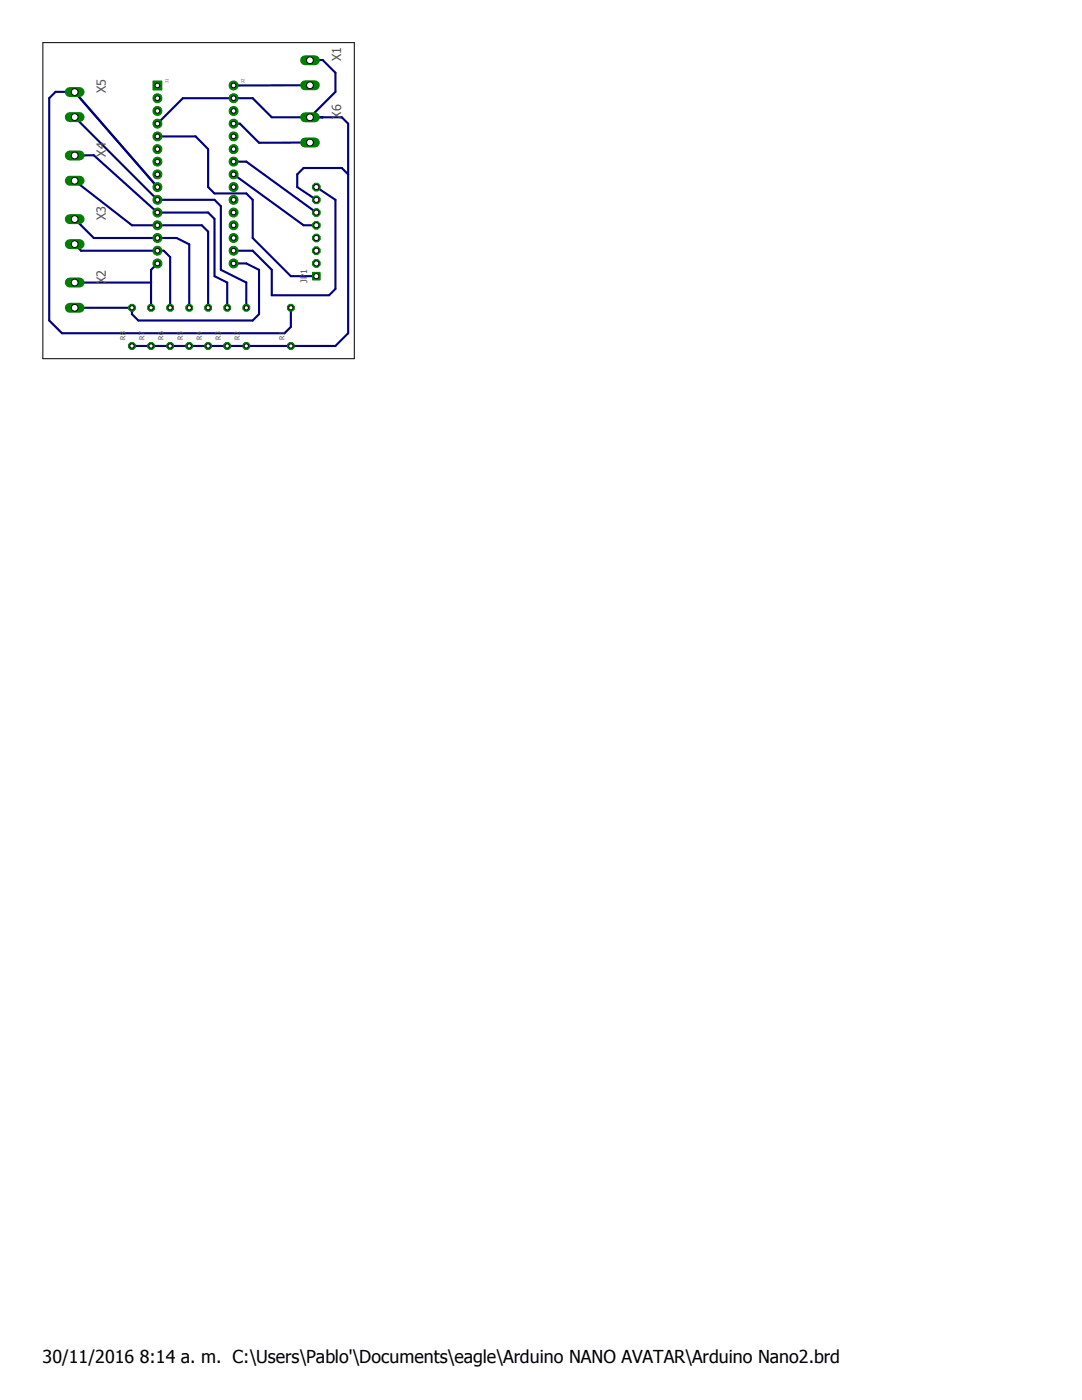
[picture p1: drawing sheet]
<svg xmlns="http://www.w3.org/2000/svg" width="216mm" height="279mm" viewBox="0 0 216 279" stroke-linecap="round" stroke-linejoin="round" font-family="sans-serif">
<defs><g id="words">
<text font-size="3.6" x="8.5" y="272">30/11/2016 8:14 a. m. C:\Users\Pablo'\Documents\eagle\Arduino NANO AVATAR\Arduino Nano2.brd</text>
<g font-size="2.5" fill="#505050">
<text x="68.1" y="12.2" transform="rotate(-90 68.1 12.2)">X1</text>
<text x="21.1" y="18.6" transform="rotate(-90 21.1 18.6)">X5</text>
<text x="68.1" y="23.7" transform="rotate(-90 68.1 23.7)">X6</text>
<text x="21.1" y="31.3" transform="rotate(-90 21.1 31.3)">X4</text>
<text x="21.1" y="43.9" transform="rotate(-90 21.1 43.9)">X3</text>
<text x="21.1" y="56.6" transform="rotate(-90 21.1 56.6)">X2</text>
</g>
<text font-size="1.8" fill="#505050" x="61.3" y="56.4" transform="rotate(-90 61.3 56.4)">JP1</text>
<g font-size="1.4" fill="#505050">
<text x="25" y="67.8" transform="rotate(-90 25 67.8)">R8</text>
<text x="28.8" y="67.8" transform="rotate(-90 28.8 67.8)">R7</text>
<text x="32.6" y="67.8" transform="rotate(-90 32.6 67.8)">R6</text>
<text x="36.4" y="67.8" transform="rotate(-90 36.4 67.8)">R5</text>
<text x="40.3" y="67.8" transform="rotate(-90 40.3 67.8)">R4</text>
<text x="44.1" y="67.8" transform="rotate(-90 44.1 67.8)">R3</text>
<text x="47.9" y="67.8" transform="rotate(-90 47.9 67.8)">R2</text>
<text x="56.8" y="67.8" transform="rotate(-90 56.8 67.8)">R1</text>
</g>
<g font-size=".8" fill="#505050">
<text x="33.7" y="16.6" transform="rotate(-90 33.7 16.6)">J1</text>
<text x="48.8" y="16.6" transform="rotate(-90 48.8 16.6)">J2</text>
</g>
</g></defs>
<path d="M8.5 8.5l62.2 63.2M70.7 8.5l-62.2 63.2" fill="none" stroke="#fff" stroke-width=".2"/>
<g fill="none" stroke="#000080" stroke-width=".42">
<path d="M61.8 17l-15.2 .1M61.8 12h2.6l2.5 2.5v3.8l-5.1 5.1M14.9 36.1l11.4 8.9h14l1.2 1.2v15.2M14.9 31h3.8l12.7 11.4h10.1l1.3 1.3v11.4l2.5 1.3v5M14.9 23.4l16.5 16.5h11.4l1.3 1.2v12.7l5 2.6v5M31.4 27.2h7.6l2.5 2.6v7.5l1.3 1.3h6.3l1.3 1.3v7.6l7.6 7.6h5.1M31.4 37.3l-16.5-19h-3.8l-1.3 1.3v44.4l2.6 2.5h44.4l1.2-1.3v-3.8M31.4 24.7l5.1-5.1h13.9l3.8 3.8h14l1.3 1.3v41.8l-2.6 2.5h-40.6M46.6 34.8l14 10.2h2.5M46.6 32.3h2.5l14 10.1M46.6 24.7h1.3l3.8 3.8 10.1-.1M63.1 37.3l3.8 2.6v17.8l-1.2 1.2h-11.5v-5.1l-3.8-3.8h-3.8"/>
<path d="M69.5 34.8l-1.3-1.3h-7.6l-1.3 1.3v2.5l3.8 2.6M14.9 43.7l3.8 3.8h16.5l2.6 1.3v12.6M14.9 48.7l1.3 1.3h16.5l1.3 1.3v10.1M14.9 56.4h15.2M31.4 52.6l-1.3 1.2v7.6M46.6 52.6h2.5l2.6 1.2v8.9l-1.3 1.3h-22.8l-1.3-1.3v-1.3h-11.4"/>
</g>
<path d="M30.5 16.2h1.8v1.7h-1.8z" fill-rule="evenodd" fill="#008000"/>
<path d="M30.5 16.2h1.8v1.7h-1.8z" fill="none" stroke="#008000" stroke-width=".2"/>
<circle cx="31.4" cy="17.1" r=".46" fill="#fff"/>
<circle cx="31.4" cy="17.1" r=".46" fill="none" stroke="#000" stroke-width=".2"/>
<circle cx="31.4" cy="19.6" r=".89" fill="#008000"/>
<circle cx="31.4" cy="19.6" r=".89" fill="none" stroke="#008000" stroke-width=".2"/>
<circle cx="31.4" cy="19.6" r=".46" fill="#fff"/>
<circle cx="31.4" cy="19.6" r=".46" fill="none" stroke="#000" stroke-width=".2"/>
<circle cx="31.4" cy="22.1" r=".89" fill="#008000"/>
<circle cx="31.4" cy="22.1" r=".89" fill="none" stroke="#008000" stroke-width=".2"/>
<circle cx="31.4" cy="22.1" r=".46" fill="#fff"/>
<circle cx="31.4" cy="22.1" r=".46" fill="none" stroke="#000" stroke-width=".2"/>
<circle cx="31.4" cy="24.7" r=".89" fill="#008000"/>
<circle cx="31.4" cy="24.7" r=".89" fill="none" stroke="#008000" stroke-width=".2"/>
<circle cx="31.4" cy="24.7" r=".46" fill="#fff"/>
<circle cx="31.4" cy="24.7" r=".46" fill="none" stroke="#000" stroke-width=".2"/>
<circle cx="31.4" cy="27.2" r=".89" fill="#008000"/>
<circle cx="31.4" cy="27.2" r=".89" fill="none" stroke="#008000" stroke-width=".2"/>
<circle cx="31.4" cy="27.2" r=".46" fill="#fff"/>
<circle cx="31.4" cy="27.2" r=".46" fill="none" stroke="#000" stroke-width=".2"/>
<circle cx="31.4" cy="29.8" r=".89" fill="#008000"/>
<circle cx="31.4" cy="29.8" r=".89" fill="none" stroke="#008000" stroke-width=".2"/>
<circle cx="31.4" cy="29.8" r=".46" fill="#fff"/>
<circle cx="31.4" cy="29.8" r=".46" fill="none" stroke="#000" stroke-width=".2"/>
<circle cx="31.4" cy="32.3" r=".89" fill="#008000"/>
<circle cx="31.4" cy="32.3" r=".89" fill="none" stroke="#008000" stroke-width=".2"/>
<circle cx="31.4" cy="32.3" r=".46" fill="#fff"/>
<circle cx="31.4" cy="32.3" r=".46" fill="none" stroke="#000" stroke-width=".2"/>
<circle cx="31.4" cy="34.8" r=".89" fill="#008000"/>
<circle cx="31.4" cy="34.8" r=".89" fill="none" stroke="#008000" stroke-width=".2"/>
<circle cx="31.4" cy="34.8" r=".46" fill="#fff"/>
<circle cx="31.4" cy="34.8" r=".46" fill="none" stroke="#000" stroke-width=".2"/>
<circle cx="31.4" cy="37.3" r=".89" fill="#008000"/>
<circle cx="31.4" cy="37.3" r=".89" fill="none" stroke="#008000" stroke-width=".2"/>
<circle cx="31.4" cy="37.3" r=".46" fill="#fff"/>
<circle cx="31.4" cy="37.3" r=".46" fill="none" stroke="#000" stroke-width=".2"/>
<circle cx="31.4" cy="39.9" r=".89" fill="#008000"/>
<circle cx="31.4" cy="39.9" r=".89" fill="none" stroke="#008000" stroke-width=".2"/>
<circle cx="31.4" cy="39.9" r=".46" fill="#fff"/>
<circle cx="31.4" cy="39.9" r=".46" fill="none" stroke="#000" stroke-width=".2"/>
<circle cx="31.4" cy="42.4" r=".89" fill="#008000"/>
<circle cx="31.4" cy="42.4" r=".89" fill="none" stroke="#008000" stroke-width=".2"/>
<circle cx="31.4" cy="42.4" r=".46" fill="#fff"/>
<circle cx="31.4" cy="42.4" r=".46" fill="none" stroke="#000" stroke-width=".2"/>
<circle cx="31.4" cy="45" r=".89" fill="#008000"/>
<circle cx="31.4" cy="45" r=".89" fill="none" stroke="#008000" stroke-width=".2"/>
<circle cx="31.4" cy="45" r=".46" fill="#fff"/>
<circle cx="31.4" cy="45" r=".46" fill="none" stroke="#000" stroke-width=".2"/>
<circle cx="31.4" cy="47.5" r=".89" fill="#008000"/>
<circle cx="31.4" cy="47.5" r=".89" fill="none" stroke="#008000" stroke-width=".2"/>
<circle cx="31.4" cy="47.5" r=".46" fill="#fff"/>
<circle cx="31.4" cy="47.5" r=".46" fill="none" stroke="#000" stroke-width=".2"/>
<circle cx="31.4" cy="50" r=".89" fill="#008000"/>
<circle cx="31.4" cy="50" r=".89" fill="none" stroke="#008000" stroke-width=".2"/>
<circle cx="31.4" cy="50" r=".46" fill="#fff"/>
<circle cx="31.4" cy="50" r=".46" fill="none" stroke="#000" stroke-width=".2"/>
<circle cx="31.4" cy="52.6" r=".89" fill="#008000"/>
<circle cx="31.4" cy="52.6" r=".89" fill="none" stroke="#008000" stroke-width=".2"/>
<circle cx="31.4" cy="52.6" r=".46" fill="#fff"/>
<circle cx="31.4" cy="52.6" r=".46" fill="none" stroke="#000" stroke-width=".2"/>
<circle cx="46.6" cy="17.1" r=".89" fill="#008000"/>
<circle cx="46.6" cy="17.1" r=".89" fill="none" stroke="#008000" stroke-width=".2"/>
<circle cx="46.6" cy="17.1" r=".46" fill="#fff"/>
<circle cx="46.6" cy="17.1" r=".46" fill="none" stroke="#000" stroke-width=".2"/>
<circle cx="46.6" cy="19.6" r=".89" fill="#008000"/>
<circle cx="46.6" cy="19.6" r=".89" fill="none" stroke="#008000" stroke-width=".2"/>
<circle cx="46.6" cy="19.6" r=".46" fill="#fff"/>
<circle cx="46.6" cy="19.6" r=".46" fill="none" stroke="#000" stroke-width=".2"/>
<circle cx="46.6" cy="22.1" r=".89" fill="#008000"/>
<circle cx="46.6" cy="22.1" r=".89" fill="none" stroke="#008000" stroke-width=".2"/>
<circle cx="46.6" cy="22.1" r=".46" fill="#fff"/>
<circle cx="46.6" cy="22.1" r=".46" fill="none" stroke="#000" stroke-width=".2"/>
<circle cx="46.6" cy="24.7" r=".89" fill="#008000"/>
<circle cx="46.6" cy="24.7" r=".89" fill="none" stroke="#008000" stroke-width=".2"/>
<circle cx="46.6" cy="24.7" r=".46" fill="#fff"/>
<circle cx="46.6" cy="24.7" r=".46" fill="none" stroke="#000" stroke-width=".2"/>
<circle cx="46.6" cy="27.2" r=".89" fill="#008000"/>
<circle cx="46.6" cy="27.2" r=".89" fill="none" stroke="#008000" stroke-width=".2"/>
<circle cx="46.6" cy="27.2" r=".46" fill="#fff"/>
<circle cx="46.6" cy="27.2" r=".46" fill="none" stroke="#000" stroke-width=".2"/>
<circle cx="46.6" cy="29.8" r=".89" fill="#008000"/>
<circle cx="46.6" cy="29.8" r=".89" fill="none" stroke="#008000" stroke-width=".2"/>
<circle cx="46.6" cy="29.8" r=".46" fill="#fff"/>
<circle cx="46.6" cy="29.8" r=".46" fill="none" stroke="#000" stroke-width=".2"/>
<circle cx="46.6" cy="32.3" r=".89" fill="#008000"/>
<circle cx="46.6" cy="32.3" r=".89" fill="none" stroke="#008000" stroke-width=".2"/>
<circle cx="46.6" cy="32.3" r=".46" fill="#fff"/>
<circle cx="46.6" cy="32.3" r=".46" fill="none" stroke="#000" stroke-width=".2"/>
<circle cx="46.6" cy="34.8" r=".89" fill="#008000"/>
<circle cx="46.6" cy="34.8" r=".89" fill="none" stroke="#008000" stroke-width=".2"/>
<circle cx="46.6" cy="34.8" r=".46" fill="#fff"/>
<circle cx="46.6" cy="34.8" r=".46" fill="none" stroke="#000" stroke-width=".2"/>
<circle cx="46.6" cy="37.3" r=".89" fill="#008000"/>
<circle cx="46.6" cy="37.3" r=".89" fill="none" stroke="#008000" stroke-width=".2"/>
<circle cx="46.6" cy="37.3" r=".46" fill="#fff"/>
<circle cx="46.6" cy="37.3" r=".46" fill="none" stroke="#000" stroke-width=".2"/>
<circle cx="46.6" cy="39.9" r=".89" fill="#008000"/>
<circle cx="46.6" cy="39.9" r=".89" fill="none" stroke="#008000" stroke-width=".2"/>
<circle cx="46.6" cy="39.9" r=".46" fill="#fff"/>
<circle cx="46.6" cy="39.9" r=".46" fill="none" stroke="#000" stroke-width=".2"/>
<circle cx="46.6" cy="42.4" r=".89" fill="#008000"/>
<circle cx="46.6" cy="42.4" r=".89" fill="none" stroke="#008000" stroke-width=".2"/>
<circle cx="46.6" cy="42.4" r=".46" fill="#fff"/>
<circle cx="46.6" cy="42.4" r=".46" fill="none" stroke="#000" stroke-width=".2"/>
<circle cx="46.6" cy="45" r=".89" fill="#008000"/>
<circle cx="46.6" cy="45" r=".89" fill="none" stroke="#008000" stroke-width=".2"/>
<circle cx="46.6" cy="45" r=".46" fill="#fff"/>
<circle cx="46.6" cy="45" r=".46" fill="none" stroke="#000" stroke-width=".2"/>
<circle cx="46.6" cy="47.5" r=".89" fill="#008000"/>
<circle cx="46.6" cy="47.5" r=".89" fill="none" stroke="#008000" stroke-width=".2"/>
<circle cx="46.6" cy="47.5" r=".46" fill="#fff"/>
<circle cx="46.6" cy="47.5" r=".46" fill="none" stroke="#000" stroke-width=".2"/>
<circle cx="46.6" cy="50" r=".89" fill="#008000"/>
<circle cx="46.6" cy="50" r=".89" fill="none" stroke="#008000" stroke-width=".2"/>
<circle cx="46.6" cy="50" r=".46" fill="#fff"/>
<circle cx="46.6" cy="50" r=".46" fill="none" stroke="#000" stroke-width=".2"/>
<circle cx="46.6" cy="52.6" r=".89" fill="#008000"/>
<circle cx="46.6" cy="52.6" r=".89" fill="none" stroke="#008000" stroke-width=".2"/>
<circle cx="46.6" cy="52.6" r=".46" fill="#fff"/>
<circle cx="46.6" cy="52.6" r=".46" fill="none" stroke="#000" stroke-width=".2"/>
<path d="M62.4 54.4h1.5v1.5h-1.5z" fill-rule="evenodd" fill="#008000"/>
<path d="M62.4 54.4h1.5v1.5h-1.5z" fill="none" stroke="#008000" stroke-width=".2"/>
<circle cx="63.1" cy="55.1" r=".51" fill="#fff"/>
<circle cx="63.1" cy="55.1" r=".51" fill="none" stroke="#000" stroke-width=".2"/>
<path d="M62.4 52.3l.4-.5h.6l.5 .5v.6l-.5 .4h-.6l-.4-.4z" fill-rule="evenodd" fill="#008000"/>
<path d="M62.4 52.3l.4-.5h.6l.5 .5v.6l-.5 .4h-.6l-.4-.4z" fill="none" stroke="#008000" stroke-width=".2"/>
<circle cx="63.1" cy="52.6" r=".51" fill="#fff"/>
<circle cx="63.1" cy="52.6" r=".51" fill="none" stroke="#000" stroke-width=".2"/>
<path d="M62.8 49.3h.6l.5 .4v.6l-.5 .5h-.6l-.4-.5v-.6z" fill-rule="evenodd" fill="#008000"/>
<path d="M62.4 49.7l.4-.4h.6l.5 .4v.6l-.5 .5h-.6l-.4-.5z" fill="none" stroke="#008000" stroke-width=".2"/>
<circle cx="63.1" cy="50" r=".51" fill="#fff"/>
<circle cx="63.1" cy="50" r=".51" fill="none" stroke="#000" stroke-width=".2"/>
<path d="M62.8 46.7h.6l.5 .5v.6l-.5 .5h-.6l-.4-.5v-.6z" fill-rule="evenodd" fill="#008000"/>
<path d="M62.4 47.2l.4-.5h.6l.5 .5v.6l-.5 .5h-.6l-.4-.5z" fill="none" stroke="#008000" stroke-width=".2"/>
<circle cx="63.1" cy="47.5" r=".51" fill="#fff"/>
<circle cx="63.1" cy="47.5" r=".51" fill="none" stroke="#000" stroke-width=".2"/>
<path d="M62.4 44.7l.4-.5h.6l.5 .5v.6l-.5 .4h-.6l-.4-.4z" fill-rule="evenodd" fill="#008000"/>
<path d="M62.4 44.7l.4-.5h.6l.5 .5v.6l-.5 .4h-.6l-.4-.4z" fill="none" stroke="#008000" stroke-width=".2"/>
<circle cx="63.1" cy="45" r=".51" fill="#fff"/>
<circle cx="63.1" cy="45" r=".51" fill="none" stroke="#000" stroke-width=".2"/>
<path d="M62.8 41.7h.6l.5 .4v.6l-.5 .5h-.6l-.4-.5v-.6z" fill-rule="evenodd" fill="#008000"/>
<path d="M62.4 42.1l.4-.4h.6l.5 .4v.6l-.5 .5h-.6l-.4-.5z" fill="none" stroke="#008000" stroke-width=".2"/>
<circle cx="63.1" cy="42.4" r=".51" fill="#fff"/>
<circle cx="63.1" cy="42.4" r=".51" fill="none" stroke="#000" stroke-width=".2"/>
<path d="M62.4 39.6l.4-.5h.6l.5 .5v.6l-.5 .4h-.6l-.4-.4z" fill-rule="evenodd" fill="#008000"/>
<path d="M62.4 39.6l.4-.5h.6l.5 .5v.6l-.5 .4h-.6l-.4-.4z" fill="none" stroke="#008000" stroke-width=".2"/>
<circle cx="63.1" cy="39.9" r=".51" fill="#fff"/>
<circle cx="63.1" cy="39.9" r=".51" fill="none" stroke="#000" stroke-width=".2"/>
<path d="M62.4 37l.4-.4h.6l.5 .4v.6l-.5 .5h-.6l-.4-.5z" fill-rule="evenodd" fill="#008000"/>
<path d="M62.4 37l.4-.4h.6l.5 .4v.6l-.5 .5h-.6l-.4-.5z" fill="none" stroke="#008000" stroke-width=".2"/>
<circle cx="63.1" cy="37.3" r=".51" fill="#fff"/>
<circle cx="63.1" cy="37.3" r=".51" fill="none" stroke="#000" stroke-width=".2"/>
<path d="M57.7 68.4h.6l.4 .3v.6l-.4 .4h-.6l-.3-.4v-.6z" fill-rule="evenodd" fill="#008000"/>
<path d="M57.4 68.7l.3-.3h.6l.4 .3v.6l-.4 .4h-.6l-.3-.4z" fill="none" stroke="#008000" stroke-width=".2"/>
<circle cx="58" cy="69" r=".43" fill="#fff"/>
<circle cx="58" cy="69" r=".43" fill="none" stroke="#000" stroke-width=".2"/>
<path d="M57.7 60.7h.6l.4 .4v.6l-.4 .4h-.6l-.3-.4v-.6z" fill-rule="evenodd" fill="#008000"/>
<path d="M57.4 61.1l.3-.4h.6l.4 .4v.6l-.4 .4h-.6l-.3-.4z" fill="none" stroke="#008000" stroke-width=".2"/>
<circle cx="58" cy="61.4" r=".43" fill="#fff"/>
<circle cx="58" cy="61.4" r=".43" fill="none" stroke="#000" stroke-width=".2"/>
<path d="M48.9 68.4h.5l.4 .3v.6l-.4 .4h-.5l-.4-.4v-.6z" fill-rule="evenodd" fill="#008000"/>
<path d="M48.5 68.7l.4-.3h.5l.4 .3v.6l-.4 .4h-.5l-.4-.4z" fill="none" stroke="#008000" stroke-width=".2"/>
<circle cx="49.1" cy="69" r=".43" fill="#fff"/>
<circle cx="49.1" cy="69" r=".43" fill="none" stroke="#000" stroke-width=".2"/>
<path d="M48.9 60.7h.5l.4 .4v.6l-.4 .4h-.5l-.4-.4v-.6z" fill-rule="evenodd" fill="#008000"/>
<path d="M48.5 61.1l.4-.4h.5l.4 .4v.6l-.4 .4h-.5l-.4-.4z" fill="none" stroke="#008000" stroke-width=".2"/>
<circle cx="49.1" cy="61.4" r=".43" fill="#fff"/>
<circle cx="49.1" cy="61.4" r=".43" fill="none" stroke="#000" stroke-width=".2"/>
<path d="M45 68.4h.6l.4 .3v.6l-.4 .4h-.6l-.3-.4v-.6z" fill-rule="evenodd" fill="#008000"/>
<path d="M44.7 68.7l.3-.3h.6l.4 .3v.6l-.4 .4h-.6l-.3-.4z" fill="none" stroke="#008000" stroke-width=".2"/>
<circle cx="45.3" cy="69" r=".43" fill="#fff"/>
<circle cx="45.3" cy="69" r=".43" fill="none" stroke="#000" stroke-width=".2"/>
<path d="M45 60.7h.6l.4 .4v.6l-.4 .4h-.6l-.3-.4v-.6z" fill-rule="evenodd" fill="#008000"/>
<path d="M44.7 61.1l.3-.4h.6l.4 .4v.6l-.4 .4h-.6l-.3-.4z" fill="none" stroke="#008000" stroke-width=".2"/>
<circle cx="45.3" cy="61.4" r=".43" fill="#fff"/>
<circle cx="45.3" cy="61.4" r=".43" fill="none" stroke="#000" stroke-width=".2"/>
<path d="M41.2 68.4h.6l.4 .3v.6l-.4 .4h-.6l-.3-.4v-.6z" fill-rule="evenodd" fill="#008000"/>
<path d="M40.9 68.7l.3-.3h.6l.4 .3v.6l-.4 .4h-.6l-.3-.4z" fill="none" stroke="#008000" stroke-width=".2"/>
<circle cx="41.5" cy="69" r=".43" fill="#fff"/>
<circle cx="41.5" cy="69" r=".43" fill="none" stroke="#000" stroke-width=".2"/>
<path d="M41.2 60.7h.6l.4 .4v.6l-.4 .4h-.6l-.3-.4v-.6z" fill-rule="evenodd" fill="#008000"/>
<path d="M40.9 61.1l.3-.4h.6l.4 .4v.6l-.4 .4h-.6l-.3-.4z" fill="none" stroke="#008000" stroke-width=".2"/>
<circle cx="41.5" cy="61.4" r=".43" fill="#fff"/>
<circle cx="41.5" cy="61.4" r=".43" fill="none" stroke="#000" stroke-width=".2"/>
<path d="M37.5 68.4h.6l.3 .3v.6l-.3 .4h-.6l-.4-.4v-.6z" fill-rule="evenodd" fill="#008000"/>
<path d="M37.1 68.7l.4-.3h.6l.3 .3v.6l-.3 .4h-.6l-.4-.4z" fill="none" stroke="#008000" stroke-width=".2"/>
<circle cx="37.8" cy="69" r=".43" fill="#fff"/>
<circle cx="37.8" cy="69" r=".43" fill="none" stroke="#000" stroke-width=".2"/>
<path d="M37.5 60.7h.6l.3 .4v.6l-.3 .4h-.6l-.4-.4v-.6z" fill-rule="evenodd" fill="#008000"/>
<path d="M37.1 61.1l.4-.4h.6l.3 .4v.6l-.3 .4h-.6l-.4-.4z" fill="none" stroke="#008000" stroke-width=".2"/>
<circle cx="37.8" cy="61.4" r=".43" fill="#fff"/>
<circle cx="37.8" cy="61.4" r=".43" fill="none" stroke="#000" stroke-width=".2"/>
<path d="M33.7 68.4h.5l.4 .3v.6l-.4 .4h-.5l-.4-.4v-.6z" fill-rule="evenodd" fill="#008000"/>
<path d="M33.3 68.7l.4-.3h.5l.4 .3v.6l-.4 .4h-.5l-.4-.4z" fill="none" stroke="#008000" stroke-width=".2"/>
<circle cx="33.9" cy="69" r=".43" fill="#fff"/>
<circle cx="33.9" cy="69" r=".43" fill="none" stroke="#000" stroke-width=".2"/>
<path d="M33.7 60.7h.5l.4 .4v.6l-.4 .4h-.5l-.4-.4v-.6z" fill-rule="evenodd" fill="#008000"/>
<path d="M33.3 61.1l.4-.4h.5l.4 .4v.6l-.4 .4h-.5l-.4-.4z" fill="none" stroke="#008000" stroke-width=".2"/>
<circle cx="33.9" cy="61.4" r=".43" fill="#fff"/>
<circle cx="33.9" cy="61.4" r=".43" fill="none" stroke="#000" stroke-width=".2"/>
<path d="M29.8 68.4h.6l.4 .3v.6l-.4 .4h-.6l-.3-.4v-.6z" fill-rule="evenodd" fill="#008000"/>
<path d="M29.5 68.7l.3-.3h.6l.4 .3v.6l-.4 .4h-.6l-.3-.4z" fill="none" stroke="#008000" stroke-width=".2"/>
<circle cx="30.1" cy="69" r=".43" fill="#fff"/>
<circle cx="30.1" cy="69" r=".43" fill="none" stroke="#000" stroke-width=".2"/>
<path d="M29.8 60.7h.6l.4 .4v.6l-.4 .4h-.6l-.3-.4v-.6z" fill-rule="evenodd" fill="#008000"/>
<path d="M29.5 61.1l.3-.4h.6l.4 .4v.6l-.4 .4h-.6l-.3-.4z" fill="none" stroke="#008000" stroke-width=".2"/>
<circle cx="30.1" cy="61.4" r=".43" fill="#fff"/>
<circle cx="30.1" cy="61.4" r=".43" fill="none" stroke="#000" stroke-width=".2"/>
<path d="M26 68.4h.6l.4 .3v.6l-.4 .4h-.6l-.3-.4v-.6z" fill-rule="evenodd" fill="#008000"/>
<path d="M25.7 68.7l.3-.3h.6l.4 .3v.6l-.4 .4h-.6l-.3-.4z" fill="none" stroke="#008000" stroke-width=".2"/>
<circle cx="26.3" cy="69" r=".43" fill="#fff"/>
<circle cx="26.3" cy="69" r=".43" fill="none" stroke="#000" stroke-width=".2"/>
<path d="M26 60.7h.6l.4 .4v.6l-.4 .4h-.6l-.3-.4v-.6z" fill-rule="evenodd" fill="#008000"/>
<path d="M25.7 61.1l.3-.4h.6l.4 .4v.6l-.4 .4h-.6l-.3-.4z" fill="none" stroke="#008000" stroke-width=".2"/>
<circle cx="26.3" cy="61.4" r=".43" fill="#fff"/>
<circle cx="26.3" cy="61.4" r=".43" fill="none" stroke="#000" stroke-width=".2"/>
<path d="M60.9 12h1.9" fill="none" stroke="#008000" stroke-width="2"/>
<circle cx="61.8" cy="12" r=".68" fill="#fff"/>
<circle cx="61.8" cy="12" r=".68" fill="none" stroke="#000" stroke-width=".2"/>
<path d="M60.9 17h1.9" fill="none" stroke="#008000" stroke-width="2"/>
<circle cx="61.8" cy="17" r=".68" fill="#fff"/>
<circle cx="61.8" cy="17" r=".68" fill="none" stroke="#000" stroke-width=".2"/>
<path d="M13.9 56.4h2" fill="none" stroke="#008000" stroke-width="2"/>
<circle cx="14.9" cy="56.4" r=".68" fill="#fff"/>
<circle cx="14.9" cy="56.4" r=".68" fill="none" stroke="#000" stroke-width=".2"/>
<path d="M13.9 61.4h2" fill="none" stroke="#008000" stroke-width="2"/>
<circle cx="14.9" cy="61.4" r=".68" fill="#fff"/>
<circle cx="14.9" cy="61.4" r=".68" fill="none" stroke="#000" stroke-width=".2"/>
<path d="M13.9 43.7h2" fill="none" stroke="#008000" stroke-width="2"/>
<circle cx="14.9" cy="43.7" r=".68" fill="#fff"/>
<circle cx="14.9" cy="43.7" r=".68" fill="none" stroke="#000" stroke-width=".2"/>
<path d="M13.9 48.7h2" fill="none" stroke="#008000" stroke-width="2"/>
<circle cx="14.9" cy="48.7" r=".68" fill="#fff"/>
<circle cx="14.9" cy="48.7" r=".68" fill="none" stroke="#000" stroke-width=".2"/>
<path d="M13.9 31h2" fill="none" stroke="#008000" stroke-width="2"/>
<circle cx="14.9" cy="31" r=".68" fill="#fff"/>
<circle cx="14.9" cy="31" r=".68" fill="none" stroke="#000" stroke-width=".2"/>
<path d="M13.9 36.1h2" fill="none" stroke="#008000" stroke-width="2"/>
<circle cx="14.9" cy="36.1" r=".68" fill="#fff"/>
<circle cx="14.9" cy="36.1" r=".68" fill="none" stroke="#000" stroke-width=".2"/>
<path d="M13.9 18.4h2" fill="none" stroke="#008000" stroke-width="2"/>
<circle cx="14.9" cy="18.4" r=".68" fill="#fff"/>
<circle cx="14.9" cy="18.4" r=".68" fill="none" stroke="#000" stroke-width=".2"/>
<path d="M13.9 23.4h2" fill="none" stroke="#008000" stroke-width="2"/>
<circle cx="14.9" cy="23.4" r=".68" fill="#fff"/>
<circle cx="14.9" cy="23.4" r=".68" fill="none" stroke="#000" stroke-width=".2"/>
<path d="M60.9 23.4h1.9" fill="none" stroke="#008000" stroke-width="2"/>
<circle cx="61.8" cy="23.4" r=".68" fill="#fff"/>
<circle cx="61.8" cy="23.4" r=".68" fill="none" stroke="#000" stroke-width=".2"/>
<path d="M60.9 28.4h1.9" fill="none" stroke="#008000" stroke-width="2"/>
<circle cx="61.8" cy="28.4" r=".68" fill="#fff"/>
<g fill="none" stroke="#000" stroke-width=".2">
<path d="M8.6 8.5h62.1v63.1h-62.1z"/>
<circle cx="61.8" cy="28.4" r=".68"/>
</g>
<use href="#words"/>
</svg>
